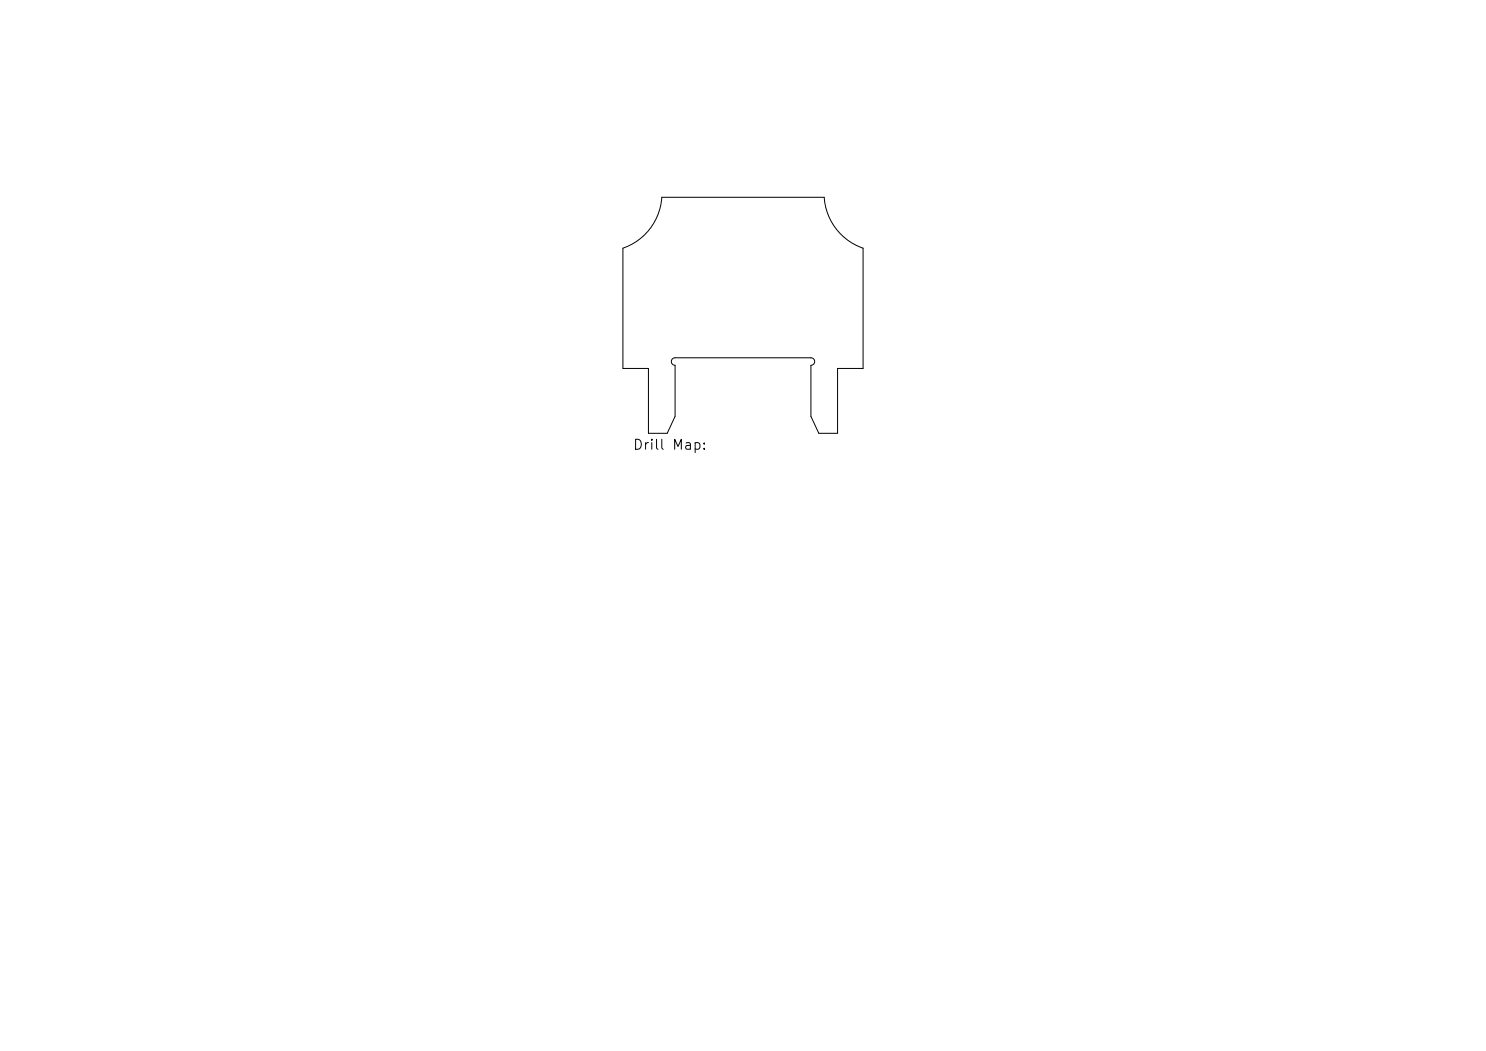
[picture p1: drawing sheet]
<svg xmlns="http://www.w3.org/2000/svg" width="297mm" height="210mm" viewBox="0 0 297 210" stroke-linecap="round" stroke-linejoin="round" font-family="sans-serif">
<defs><g id="words">
<text font-size="2" x="126.4" y="90.4">Drill Map:</text>
</g></defs>
<path d="M132.3 39.4h32.4a11.6 11.6 0 0 0 7.8 10.2v24h-5.1v13h-3.7l-1.6-3.4v-10.2a.75 .75 0 0 0 .7-.8 .75 .75 0 0 0-.7-.7h-27.2a.75 .75 0 0 0-.7 .7 .75 .75 0 0 0 .7 .8v10.2l-1.5 3.4h-3.8v-13h-5.1v-24a11.5 11.5 0 0 0 7.8-10.2z" fill="none" stroke="#000" stroke-width=".2"/>
<use href="#words"/>
</svg>
